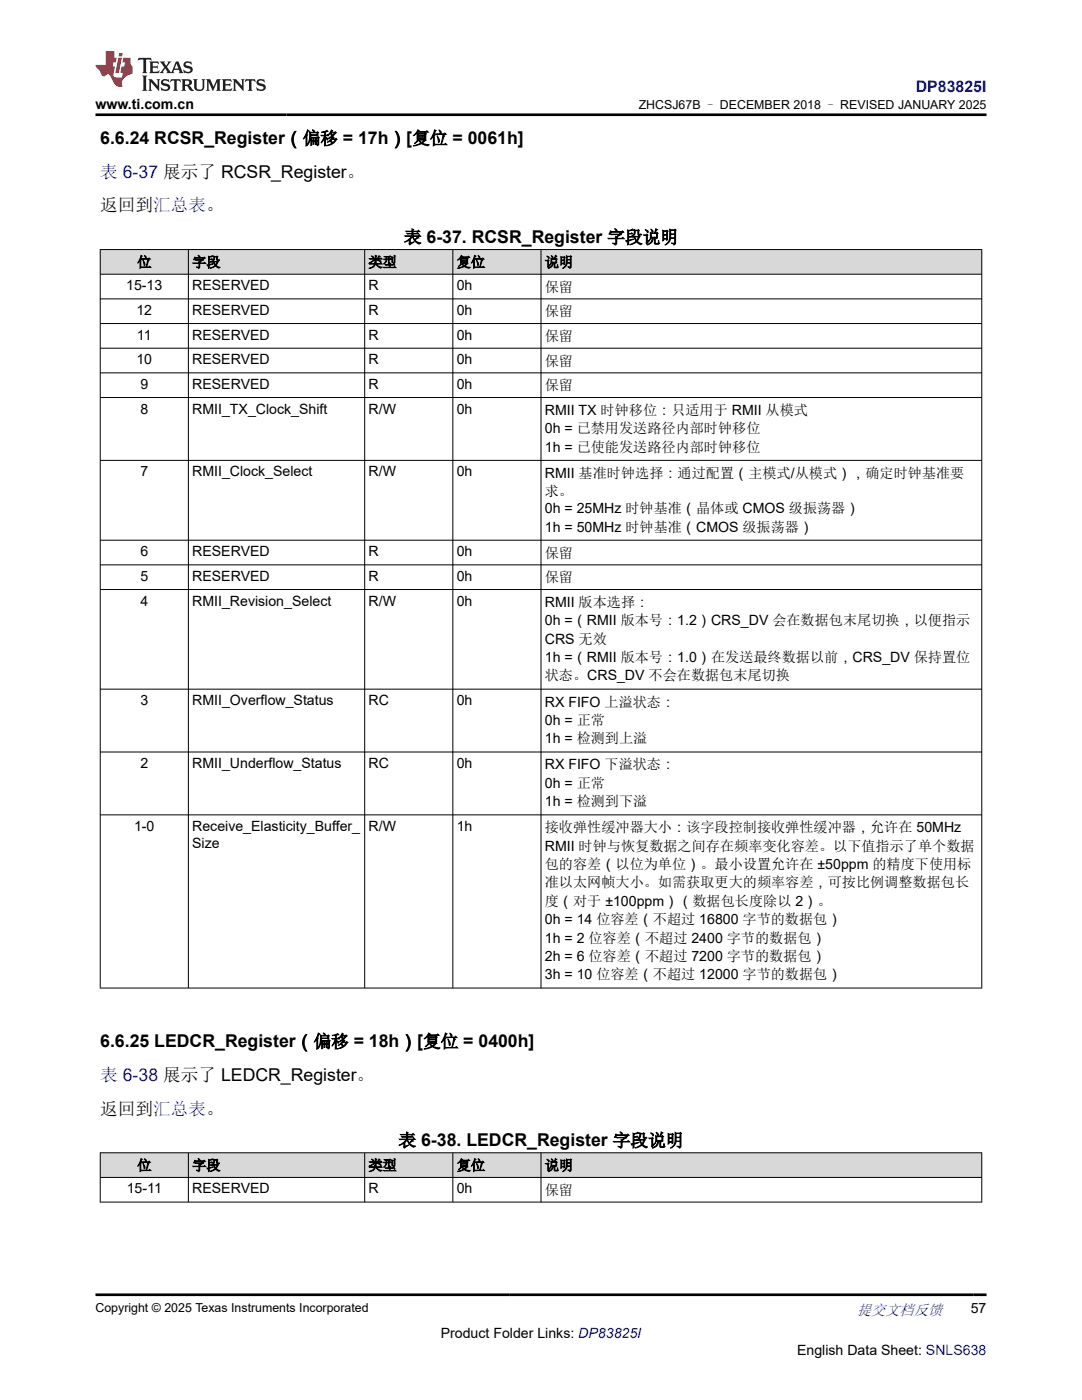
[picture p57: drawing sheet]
<svg xmlns="http://www.w3.org/2000/svg" width="216mm" height="279mm" viewBox="0 0 216 279" stroke-linecap="round" stroke-linejoin="round" font-family="sans-serif">
<defs><g id="words">
<g font-size="3.5">
<text x="20" y="28.8">6.6.24 RCSR_Register（偏移 = 17h）[复位 = 0061h]</text>
<text x="20" y="42.2">返回到汇总表。</text>
<text x="80.6" y="48.5">表 6-37. RCSR_Register 字段说明</text>
<text x="20" y="209">6.6.25 LEDCR_Register（偏移 = 18h）[复位 = 0400h]</text>
<text x="20" y="222.4">返回到汇总表。</text>
<text x="79.5" y="228.8">表 6-38. LEDCR_Register 字段说明</text>
</g>
<g font-size="3.5" fill="#00f">
<text x="20" y="35.5">表 6-37 展示了 RCSR_Register。</text>
<text x="20" y="215.7">表 6-38 展示了 LEDCR_Register。</text>
</g>
<text font-size="3.2" fill="#00f" x="182.7" y="18.3">DP83825I</text>
<text font-size="3" fill="#00f" x="171" y="262.4">提交文档反馈</text>
<g font-size="2.8">
<text x="19.1" y="21.7">www.ti.com.cn</text>
<text x="27.4" y="53.3">位</text>
<text x="38.4" y="53.3">字段</text>
<text x="73.5" y="53.3">类型</text>
<text x="91.1" y="53.3">复位</text>
<text x="108.7" y="53.3">说明</text>
<text x="25.2" y="57.9">15-13</text>
<text x="38.4" y="57.9">RESERVED</text>
<text x="73.5" y="57.9">R</text>
<text x="91.1" y="57.9">0h</text>
<text x="108.7" y="58.2">保留</text>
<text x="27.2" y="62.8">12</text>
<text x="38.4" y="62.8">RESERVED</text>
<text x="73.5" y="62.8">R</text>
<text x="91.1" y="62.8">0h</text>
<text x="108.7" y="63.1">保留</text>
<text x="27.3" y="67.8">11</text>
<text x="38.4" y="67.8">RESERVED</text>
<text x="73.5" y="67.8">R</text>
<text x="91.1" y="67.8">0h</text>
<text x="108.7" y="68">保留</text>
<text x="27.2" y="72.7">10</text>
<text x="28" y="77.6">9</text>
<text x="38.4" y="72.7">RESERVED</text>
<text x="38.4" y="77.6">RESERVED</text>
<text x="73.5" y="72.7">R</text>
<text x="73.5" y="77.6">R</text>
<text x="91.1" y="72.7">0h</text>
<text x="91.1" y="77.6">0h</text>
<text x="108.7" y="73">保留</text>
<text x="108.7" y="77.9">保留</text>
<text x="28" y="82.5">8</text>
<text x="38.4" y="82.5">RMII_TX_Clock_Shift</text>
<text x="73.5" y="82.5">R/W</text>
<text x="91.1" y="82.5">0h</text>
<text x="108.7" y="82.8">RMII TX 时钟移位：只适用于 RMII 从模式</text>
<text x="108.7" y="86.5">0h = 已禁用发送路径内部时钟移位</text>
<text x="28" y="95.1">7</text>
<text x="38.4" y="95.1">RMII_Clock_Select</text>
<text x="73.5" y="95.1">R/W</text>
<text x="91.1" y="95.1">0h</text>
<text x="108.7" y="90.1">1h = 已使能发送路径内部时钟移位</text>
<text x="108.7" y="95.4">RMII 基准时钟选择：通过配置（主模式/从模式），确定时钟基准要</text>
<text x="108.7" y="99">求。</text>
<text x="108.7" y="102.4">0h = 25MHz 时钟基准（晶体或 CMOS 级振荡器）</text>
<text x="108.7" y="106.1">1h = 50MHz 时钟基准（CMOS 级振荡器）</text>
<text x="28" y="111">6</text>
<text x="38.4" y="111">RESERVED</text>
<text x="73.5" y="111">R</text>
<text x="91.1" y="111">0h</text>
<text x="108.7" y="111.3">保留</text>
<text x="28" y="115.9">5</text>
<text x="38.4" y="115.9">RESERVED</text>
<text x="73.5" y="115.9">R</text>
<text x="91.1" y="115.9">0h</text>
<text x="108.7" y="116.2">保留</text>
<text x="28" y="120.8">4</text>
<text x="38.4" y="120.8">RMII_Revision_Select</text>
<text x="73.5" y="120.8">R/W</text>
<text x="91.1" y="120.8">0h</text>
<text x="108.7" y="121.1">RMII 版本选择：</text>
<text x="108.7" y="124.8">0h =（RMII 版本号：1.2）CRS_DV 会在数据包末尾切换，以便指示</text>
<text x="108.7" y="128.5">CRS 无效</text>
<text x="108.7" y="132.1">1h =（RMII 版本号：1.0）在发送最终数据以前，CRS_DV 保持置位</text>
<text x="108.7" y="135.8">状态。CRS_DV 不会在数据包末尾切换</text>
<text x="28" y="140.7">3</text>
<text x="38.4" y="140.7">RMII_Overflow_Status</text>
<text x="73.5" y="140.7">RC</text>
<text x="91.1" y="140.7">0h</text>
<text x="108.7" y="141">RX FIFO 上溢状态：</text>
<text x="108.7" y="144.7">0h = 正常</text>
<text x="108.7" y="148.4">1h = 检测到上溢</text>
<text x="28" y="153.3">2</text>
<text x="38.4" y="153.3">RMII_Underflow_Status</text>
<text x="73.5" y="153.3">RC</text>
<text x="91.1" y="153.3">0h</text>
<text x="108.7" y="153.6">RX FIFO 下溢状态：</text>
<text x="108.7" y="157.2">0h = 正常</text>
<text x="108.7" y="160.9">1h = 检测到下溢</text>
<text x="26.8" y="165.8">1-0</text>
<text x="38.4" y="165.8">Receive_Elasticity_Buffer_</text>
<text x="73.5" y="165.8">R/W</text>
<text x="91.1" y="165.8">1h</text>
<text x="108.7" y="166.1">接收弹性缓冲器大小：该字段控制接收弹性缓冲器，允许在 50MHz</text>
<text x="38.4" y="169.2">Size</text>
<text x="108.7" y="169.8">RMII 时钟与恢复数据之间存在频率变化容差。以下值指示了单个数据</text>
<text x="108.7" y="173.4">包的容差（以位为单位）。最小设置允许在 ±50ppm 的精度下使用标</text>
<text x="108.7" y="177.1">准以太网帧大小。如需获取更大的频率容差，可按比例调整数据包长</text>
<text x="108.7" y="180.8">度（对于 ±100ppm）（数据包长度除以 2）。</text>
<text x="108.7" y="184.4">0h = 14 位容差（不超过 16800 字节的数据包）</text>
<text x="108.7" y="188.1">1h = 2 位容差（不超过 2400 字节的数据包）</text>
<text x="108.7" y="191.8">2h = 6 位容差（不超过 7200 字节的数据包）</text>
<text x="108.7" y="195.5">3h = 10 位容差（不超过 12000 字节的数据包）</text>
<text x="27.4" y="233.5">位</text>
<text x="38.4" y="233.5">字段</text>
<text x="73.5" y="233.5">类型</text>
<text x="91.1" y="233.5">复位</text>
<text x="108.7" y="233.5">说明</text>
<text x="25.3" y="238.2">15-11</text>
<text x="38.4" y="238.2">RESERVED</text>
<text x="73.5" y="238.2">R</text>
<text x="91.1" y="238.2">0h</text>
<text x="108.7" y="238.5">保留</text>
<text x="193.7" y="262.1">57</text>
<text x="87.9" y="266.9">Product Folder Links: DP83825I</text>
<text x="159" y="270.3">English Data Sheet: SNLS638</text>
</g>
<g font-size="2.5">
<text x="127.5" y="21.8">ZHCSJ67B – DECEMBER 2018 – REVISED JANUARY 2025</text>
<text x="19.1" y="261.8">Copyright © 2025 Texas Instruments Incorporated</text>
</g>
</g></defs>
<g fill="#d8d8d8">
<path d="M20 49.8h175.9v4.9h-175.9z" fill-rule="evenodd"/>
<path d="M20.1 49.9h17.4v4.8h-17.4z" fill-rule="evenodd"/>
<path d="M37.7 49.9h35v4.8h-35z" fill-rule="evenodd"/>
<path d="M72.8 49.9h17.5v4.8h-17.5z" fill-rule="evenodd"/>
<path d="M90.4 49.9h17.5v4.8h-17.5z" fill-rule="evenodd"/>
<path d="M108 49.9h87.8v4.8h-87.8z" fill-rule="evenodd"/>
</g>
<g fill="none" stroke="#000" stroke-width=".2">
<path d="M19.9 49.8h176.1M19.9 54.7h176.1M19.9 59.6h176.1M20 49.7v147.5M37.6 49.7v147.5M72.8 49.7v147.5M90.4 49.7v147.5M108 49.7v147.5M195.9 49.7v147.5M19.9 64.6h176.1M19.9 69.5h176.1M19.9 74.4h176.1"/>
<path d="M19.9 79.3h176.1M19.9 91.9h176.1M19.9 107.8h176.1M19.9 112.7h176.1M19.9 117.7h176.1M19.9 137.5h176.1M19.9 150.1h176.1M19.9 162.6h176.1M19.9 197.2h176.1"/>
</g>
<g fill="#d8d8d8">
<path d="M20 230.1h175.9v4.9h-175.9z" fill-rule="evenodd"/>
<path d="M20.1 230.1h17.4v4.8h-17.4z" fill-rule="evenodd"/>
<path d="M37.7 230.1h35v4.8h-35z" fill-rule="evenodd"/>
<path d="M72.8 230.1h17.5v4.8h-17.5z" fill-rule="evenodd"/>
<path d="M90.4 230.1h17.5v4.8h-17.5z" fill-rule="evenodd"/>
<path d="M108 230.1h87.8v4.8h-87.8z" fill-rule="evenodd"/>
</g>
<path d="M19.9 230.1h176.1M19.9 235h176.1M19.9 239.9h176.1M20 230v10M37.6 230v10M72.8 230v10M90.4 230v10M108 230v10M195.9 230v10" fill="none" stroke="#000" stroke-width=".2"/>
<path d="M27.7 11.6l-.2 .5 .5-.2h.6v.1v2.2l-.2 .4h1l-.2-.4v-2.2v-.1h.5l.5 .2-.1-.5zM29.8 12.3l.2 .4v1.5l-.2 .4h1.9l.1-.6a1.08 1.08 0 0 1-1.3 .2v-.7h.6l.4 .2v-.7l-.4 .2h-.6v-.5l.2-.2a1 1 0 0 1 1 .3l-.1-.5zM31.8 12.3l1 1.1-1 1.2h.9l-.2-.2 .4-.8 .5 .8-.2 .2h1.6l-.2-.2 .1-.5h1l.1 .5-.1 .2h.9l-.2-.3-.8-2h-.5l-1 2.2-.8-1.1 .9-1.1h-.8l.2 .2-.5 .6-.3-.6 .1-.2zM35.2 12.7l.4 1h-.8zM36.8 12.4a.65 .65 0 0 0-.2 .7 .65 .65 0 0 0 .6 .5l.7 .1 .1 .3a.79 .79 0 0 1-.7 .4 .79 .79 0 0 1-.7-.5l.1 .7 .2-.1a.93 .93 0 0 0 1.1 .1 .93 .93 0 0 0 .4-1 1.46 1.46 0 0 0-1.2-.6l-.1-.3a1.09 1.09 0 0 1 1.2 .2l-.2-.6-.1 .1-.6-.2zM28.4 15.1l.2 .4v2.2l-.2 .4h1l-.2-.4v-2.2l.2-.4zM29.6 15.8l.2 .4v1.5l-.2 .4h.8l-.3-.4v-1.3l1.7 1.8v-2l.2-.4h-.8l.2 .2 .1 1.1-1.2-1.3zM32.3 15.9a.65 .65 0 0 0-.2 .8 .65 .65 0 0 0 .7 .4l.6 .2 .1 .2a.79 .79 0 0 1-.7 .4 .79 .79 0 0 1-.7-.5l.1 .7 .2-.1a.93 .93 0 0 0 1.1 .1 .93 .93 0 0 0 .4-.9 1.46 1.46 0 0 0-1.2-.6l-.1-.4a1.09 1.09 0 0 1 1.2 .2l-.2-.6-.1 .1-.6-.1zM34.1 15.8l-.1 .6a.63 .63 0 0 1 .7-.3l.1 1.6-.3 .4h1l-.2-.4v-1.6a.66 .66 0 0 1 .8 .3l-.1-.6zM36.2 15.8l.2 .4v1.5l-.2 .4h.9l-.2-.2v-.7h.5l.1 .2a.79 .79 0 0 0 1.2 .6l-1-.9a.61 .61 0 0 0 .6-.6 .61 .61 0 0 0-.5-.7zM36.9 16.1h.2a.47 .47 0 0 1 .5 .1 .47 .47 0 0 1 .1 .5l-.2 .1-.6 .1zM38.5 15.8l.2 .2a2.27 2.27 0 0 0 .4 2 1.04 1.04 0 0 0 1.7-.7v-1.3l.2-.2h-.8l.2 .4v1.1a.6 .6 0 0 1-.6 .6 .6 .6 0 0 1-.6-.6v-1.1l.3-.4zM41.1 15.8l.2 .4v1.5l-.2 .4h.7l-.2-.4v-1.4l.9 1.9 .8-1.9v1.4l-.2 .4h1l-.3-.4v-1.5l.3-.4h-.8l-.7 1.5-.7-1.5zM44.3 15.8l.2 .4v1.5l-.2 .4h1.9l.1-.6a1.09 1.09 0 0 1-1.3 .2v-.7h.6l.4 .2v-.6l-.4 .2h-.6v-.6l.2-.1a1.01 1.01 0 0 1 1 .3l-.1-.6zM46.4 15.8l.3 .4v1.5l-.3 .4h.8l-.2-.4v-1.3l1.6 1.8v-2l.2-.4h-.7l.2 .2v1.1l-1.2-1.3zM49 15.8l-.1 .6a.63 .63 0 0 1 .8-.3v1.6l-.3 .4h1l-.2-.4v-1.6a.66 .66 0 0 1 .8 .3l-.1-.6zM51.4 15.9a.65 .65 0 0 0-.2 .8 .65 .65 0 0 0 .6 .4l.6 .2 .2 .2a.79 .79 0 0 1-.8 .4 .79 .79 0 0 1-.6-.5l.1 .7 .2-.1a.93 .93 0 0 0 1 .1 .93 .93 0 0 0 .5-.9 1.46 1.46 0 0 0-1.3-.6l-.1-.4a1.09 1.09 0 0 1 1.3 .2l-.2-.6-.2 .1-.5-.1z" fill="#231f20"/>
<path d="M21.1 10.2v2.8h-2v.3l.9 1a.95 .95 0 0 0 .9 .9 .59 .59 0 0 1 .6-.4 .59 .59 0 0 1 .5 .4l.4 .7a1.59 1.59 0 0 0 2.1 1.4 1.61 1.61 0 0 1 1-2.3l1-.3-.1-1.5a1.59 1.59 0 0 1-.4-1.7h-1.4l-.2 .9h.5l-.1 .9h-.5l-.2 1v.2l.4 .1-.2 .9h-.6a.73 .73 0 0 1-1.1-.7l.3-1.5h-.5l.2-.9h.5l.2-.9h-.5v-1.3zM23.6 11.5l-.6 3.1h.7l.6-3.1zM23.8 10.6l-.1 .6h.7l.1-.6z" fill="#ed1c24"/>
<path d="M19.1 22.9h177.8M19.1 258.4h177.8" fill="none" stroke="#000" stroke-width=".53"/>
<use href="#words"/>
</svg>
